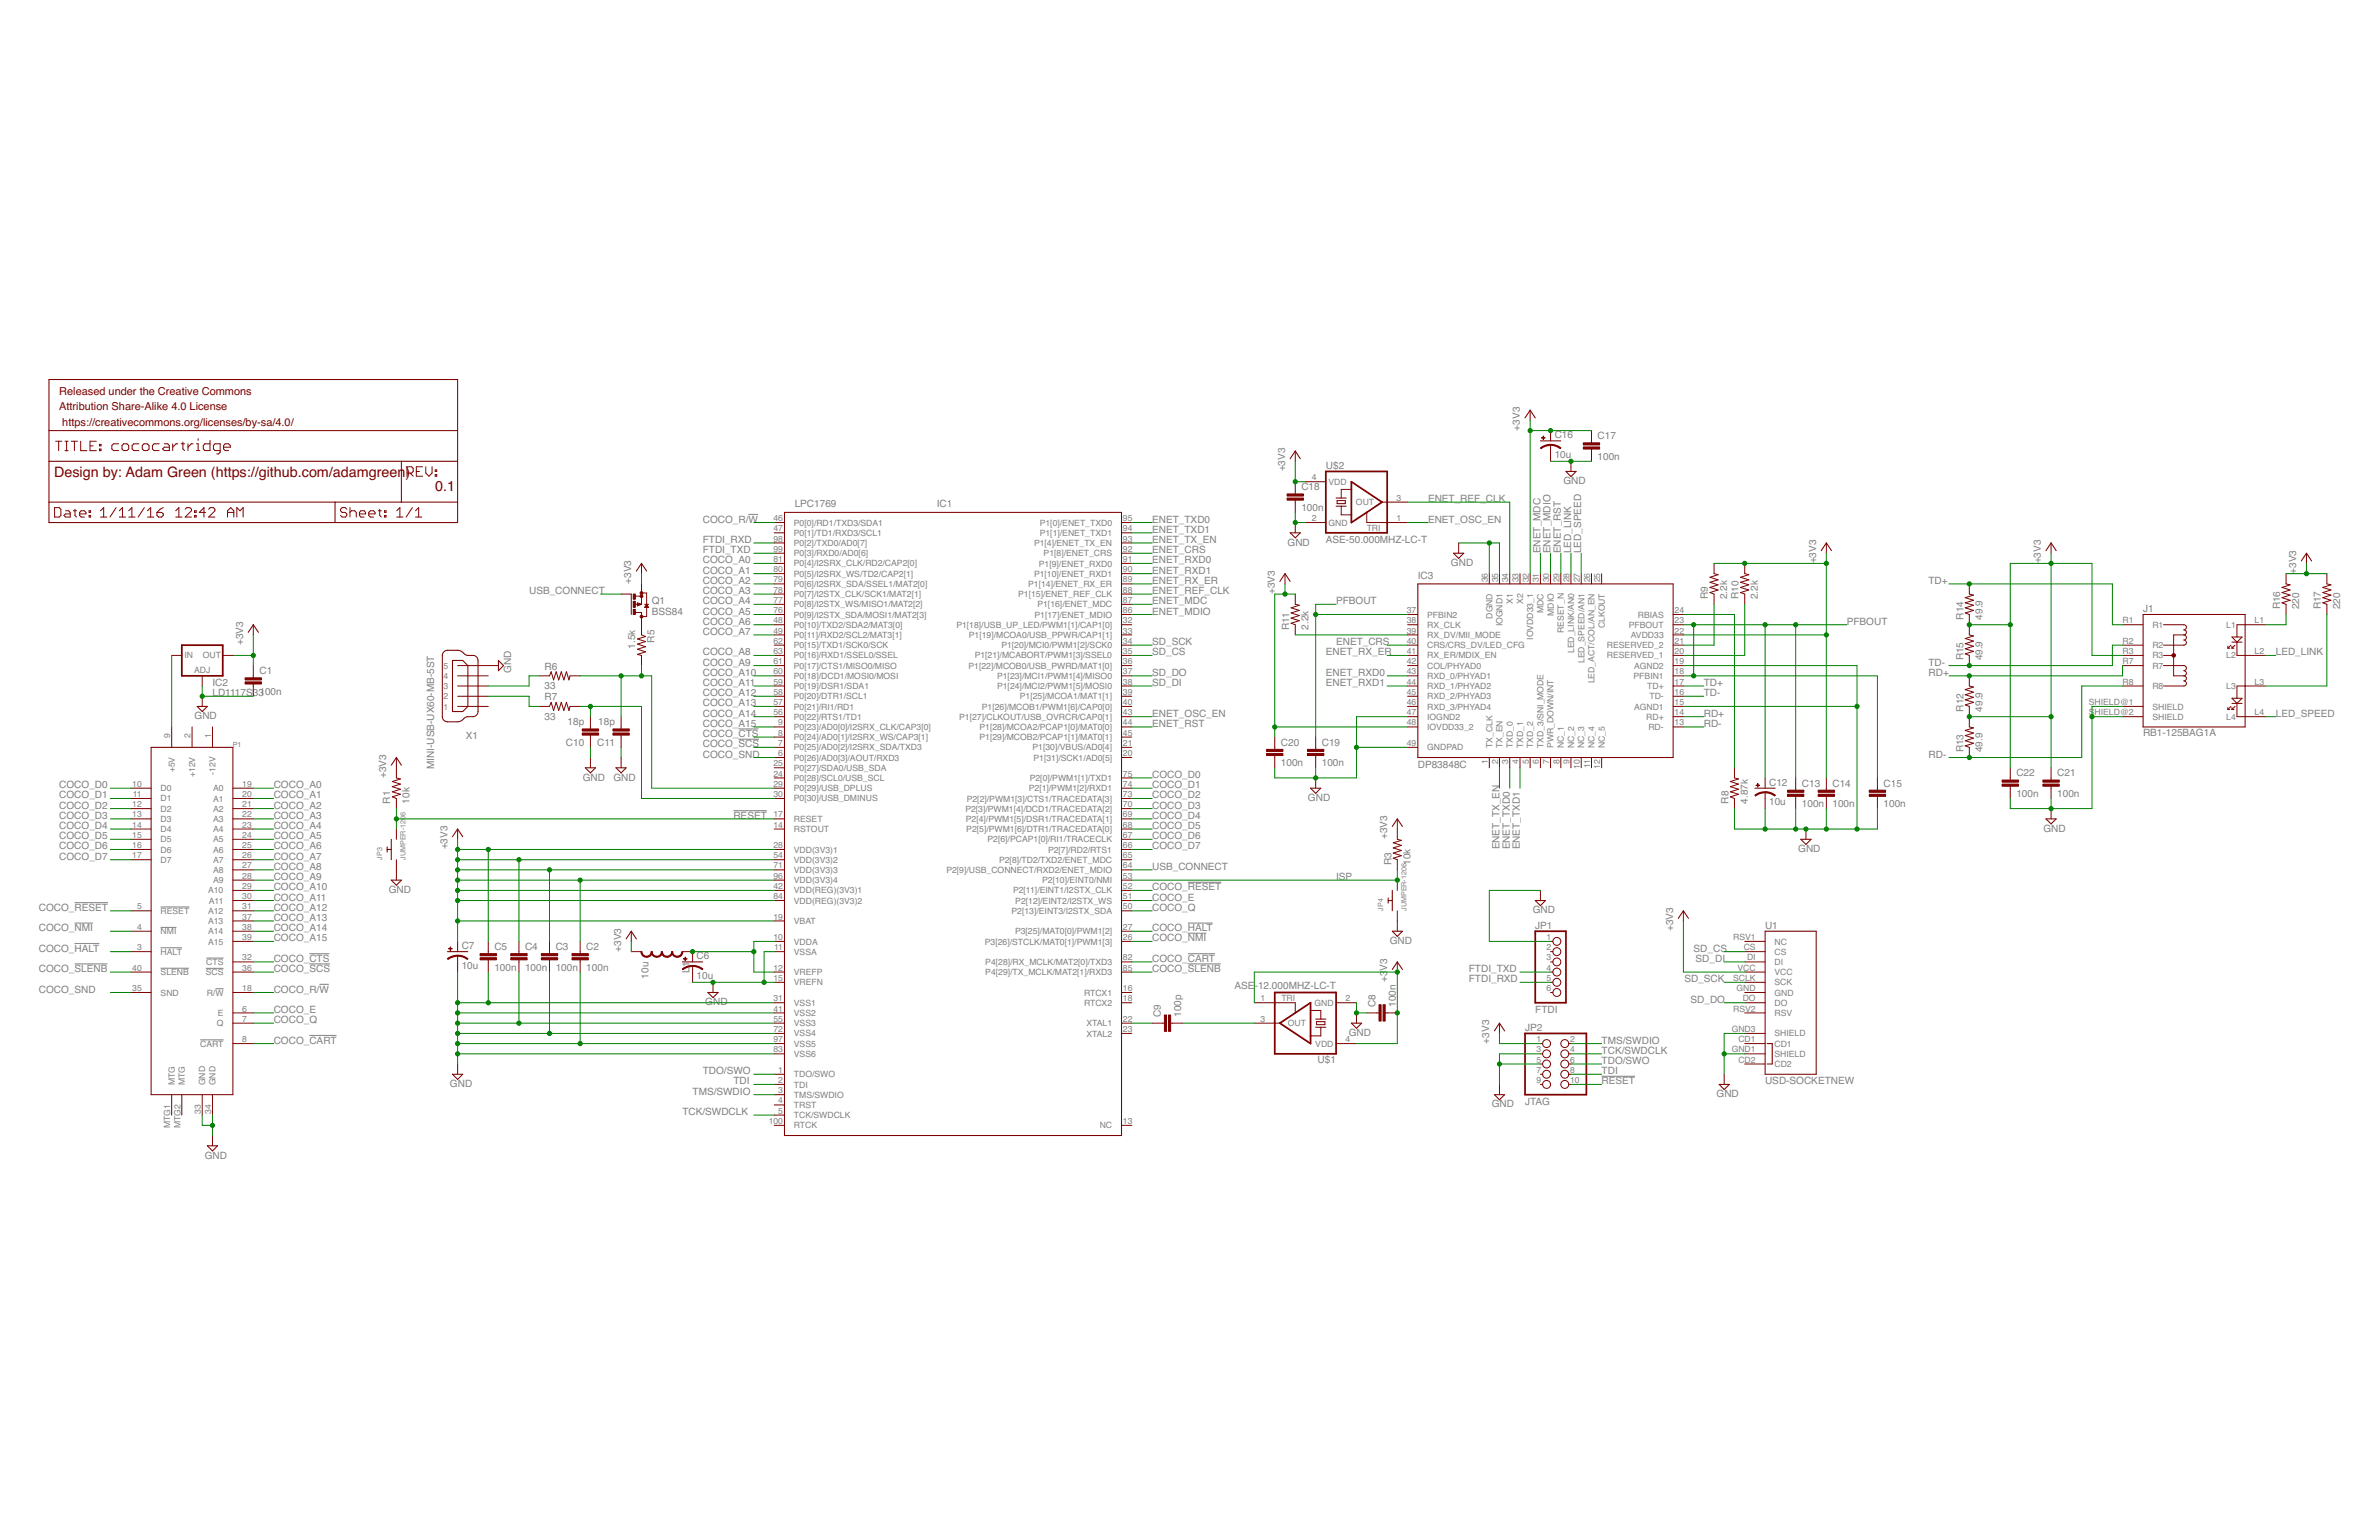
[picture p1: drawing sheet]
<svg xmlns="http://www.w3.org/2000/svg" width="432mm" height="279mm" viewBox="0 0 432 279" stroke-linecap="round" stroke-linejoin="round" font-family="sans-serif">
<defs><g id="words">
<g font-size="2.6" fill="#800000">
<text x="9.8" y="86.5">Design by: Adam Green (https://github.com/adamgreen</text>
<text x="73.6" y="86.5">)</text>
<text x="79" y="89.1">0.1</text>
</g>
<g font-size="2" fill="#800000">
<text x="10.8" y="71.6">Released under the Creative Commons</text>
<text x="10.8" y="74.4">Attribution Share-Alike 4.0 License</text>
<text x="11.3" y="77.2">https://creativecommons.org/licenses/by-sa/4.0/</text>
</g>
<g font-size="1.8" fill="#808080">
<text x="275.9" y="78.1" transform="rotate(-90 275.9 78.1)">+3V3</text>
<text x="282.2" y="83">10u</text>
<text x="282.2" y="79.5">C16</text>
<text x="290" y="83.4">100n</text>
<text x="290" y="79.7">C17</text>
<text x="233.2" y="85.5" transform="rotate(-90 233.2 85.5)">+3V3</text>
<text x="236.2" y="89">C18</text>
<text x="240.7" y="85.1">U$2</text>
<text x="283.8" y="87.9">GND</text>
<text x="127.6" y="94.8">COCO_R/W</text>
<text x="144.2" y="92">LPC1769</text>
<text x="170" y="92">IC1</text>
<text x="209.1" y="94.8">ENET_TXD0</text>
<text x="236.2" y="92.7">100n</text>
<text x="259.2" y="91.1">ENET_REF_CLK</text>
<text x="259.2" y="94.8">ENET_OSC_EN</text>
<text x="127.6" y="100.4">FTDI_TXD</text>
<text x="127.6" y="98.5">FTDI_RXD</text>
<text x="209.1" y="96.7">ENET_TXD1</text>
<text x="209.1" y="98.5">ENET_TX_EN</text>
<text x="209.1" y="100.4">ENET_CRS</text>
<text x="233.7" y="99">GND</text>
<text x="240.7" y="98.5">ASE-50.000MHZ-LC-T</text>
<text x="279.6" y="100.4" transform="rotate(-90 279.6 100.4)">ENET_MDC</text>
<text x="281.4" y="100.4" transform="rotate(-90 281.4 100.4)">ENET_MDIO</text>
<text x="283.3" y="100.4" transform="rotate(-90 283.3 100.4)">ENET_RST</text>
<text x="285.1" y="100.4" transform="rotate(-90 285.1 100.4)">LED_LINK</text>
<text x="287" y="100.4" transform="rotate(-90 287 100.4)">LED_SPEED</text>
<text x="96" y="107.8">USB_CONNECT</text>
<text x="114.6" y="105.9" transform="rotate(-90 114.6 105.9)">+3V3</text>
<text x="127.6" y="102.2">COCO_A0</text>
<text x="127.6" y="104.1">COCO_A1</text>
<text x="127.6" y="105.9">COCO_A2</text>
<text x="127.6" y="107.8">COCO_A3</text>
<text x="209.1" y="102.2">ENET_RXD0</text>
<text x="209.1" y="104.1">ENET_RXD1</text>
<text x="209.1" y="105.9">ENET_RX_ER</text>
<text x="209.1" y="107.8">ENET_REF_CLK</text>
<text x="231.4" y="107.8" transform="rotate(-90 231.4 107.8)">+3V3</text>
<text x="257.3" y="105">IC3</text>
<text x="263.4" y="102.7">GND</text>
<text x="329.6" y="102.2" transform="rotate(-90 329.6 102.2)">+3V3</text>
<text x="350" y="105.9">TD+</text>
<text x="370.4" y="102.2" transform="rotate(-90 370.4 102.2)">+3V3</text>
<text x="416.8" y="104.1" transform="rotate(-90 416.8 104.1)">+3V3</text>
<text x="118.3" y="111.5">BSS84</text>
<text x="118.3" y="109.6">Q1</text>
<text x="127.6" y="109.6">COCO_A4</text>
<text x="127.6" y="111.5">COCO_A5</text>
<text x="127.6" y="113.3">COCO_A6</text>
<text x="209.1" y="109.6">ENET_MDC</text>
<text x="209.1" y="111.5">ENET_MDIO</text>
<text x="242.5" y="109.6">PFBOUT</text>
<text x="310" y="108.7" transform="rotate(-90 310 108.7)">R9</text>
<text x="313.5" y="108.7" transform="rotate(-90 313.5 108.7)">2.2k</text>
<text x="315.6" y="108.7" transform="rotate(-90 315.6 108.7)">R10</text>
<text x="319.1" y="108.7" transform="rotate(-90 319.1 108.7)">2.2k</text>
<text x="335.2" y="113.3">PFBOUT</text>
<text x="356.4" y="112.4" transform="rotate(-90 356.4 112.4)">R14</text>
<text x="359.9" y="112.4" transform="rotate(-90 359.9 112.4)">49.9</text>
<text x="389" y="111.1">J1</text>
<text x="413.8" y="110.6" transform="rotate(-90 413.8 110.6)">R16</text>
<text x="417.3" y="110.6" transform="rotate(-90 417.3 110.6)">220</text>
<text x="421.2" y="110.6" transform="rotate(-90 421.2 110.6)">R17</text>
<text x="424.8" y="110.6" transform="rotate(-90 424.8 110.6)">220</text>
<text x="44.1" y="117.1" transform="rotate(-90 44.1 117.1)">+3V3</text>
<text x="115.3" y="117.7" transform="rotate(-90 115.3 117.7)">1.5k</text>
<text x="118.8" y="116.6" transform="rotate(-90 118.8 116.6)">R5</text>
<text x="127.6" y="115.2">COCO_A7</text>
<text x="127.6" y="118.9">COCO_A8</text>
<text x="209.1" y="117.1">SD_SCK</text>
<text x="209.1" y="118.9">SD_CS</text>
<text x="234" y="114.3" transform="rotate(-90 234 114.3)">R11</text>
<text x="237.5" y="114.3" transform="rotate(-90 237.5 114.3)">2.2k</text>
<text x="240.7" y="118.9">ENET_RX_ER</text>
<text x="242.5" y="117.1">ENET_CRS</text>
<text x="356.4" y="119.8" transform="rotate(-90 356.4 119.8)">R15</text>
<text x="359.9" y="119.8" transform="rotate(-90 359.9 119.8)">49.9</text>
<text x="413.1" y="118.9">LED_LINK</text>
<text x="38.6" y="124.5">IC2</text>
<text x="47.1" y="122.3">C1</text>
<text x="92.8" y="122.1" transform="rotate(-90 92.8 122.1)">GND</text>
<text x="98.8" y="125">33</text>
<text x="98.8" y="121.5">R6</text>
<text x="127.6" y="120.8">COCO_A9</text>
<text x="127.6" y="122.6">COCO_A10</text>
<text x="127.6" y="124.5">COCO_A11</text>
<text x="209.1" y="122.6">SD_DO</text>
<text x="209.1" y="124.5">SD_DI</text>
<text x="240.7" y="122.6">ENET_RXD0</text>
<text x="240.7" y="124.5">ENET_RXD1</text>
<text x="309.2" y="124.5">TD+</text>
<text x="350" y="122.6">RD+</text>
<text x="350" y="120.8">TD-</text>
<text x="35.3" y="130.5">GND</text>
<text x="38.6" y="126.3">LD1117S33100n</text>
<text x="98.8" y="130.6">33</text>
<text x="98.8" y="127.1">R7</text>
<text x="103" y="131.6">18p</text>
<text x="108.6" y="131.6">18p</text>
<text x="127.6" y="126.3">COCO_A12</text>
<text x="127.6" y="128.2">COCO_A13</text>
<text x="127.6" y="130">COCO_A14</text>
<text x="127.6" y="131.9">COCO_A15</text>
<text x="209.1" y="130">ENET_OSC_EN</text>
<text x="209.1" y="131.9">ENET_RST</text>
<text x="309.2" y="131.9">RD-</text>
<text x="309.2" y="130">RD+</text>
<text x="309.2" y="126.3">TD-</text>
<text x="356.4" y="129.1" transform="rotate(-90 356.4 129.1)">R12</text>
<text x="359.9" y="129.1" transform="rotate(-90 359.9 129.1)">49.9</text>
<text x="413.1" y="130">LED_SPEED</text>
<text x="84.5" y="134.1">X1</text>
<text x="102.7" y="135.3">C10</text>
<text x="108.4" y="135.3">C11</text>
<text x="127.6" y="133.7">COCO_CTS</text>
<text x="127.6" y="135.6">COCO_SCS</text>
<text x="127.6" y="137.4">COCO_SND</text>
<text x="232.5" y="135.3">C20</text>
<text x="239.9" y="135.3">C19</text>
<text x="350" y="137.4">RD-</text>
<text x="356.4" y="136.5" transform="rotate(-90 356.4 136.5)">R13</text>
<text x="359.9" y="136.5" transform="rotate(-90 359.9 136.5)">49.9</text>
<text x="389" y="133.5">RB1-125BAG1A</text>
<text x="10.8" y="143">COCO_D0</text>
<text x="49.7" y="143">COCO_A0</text>
<text x="70.1" y="141.1" transform="rotate(-90 70.1 141.1)">+3V3</text>
<text x="78.8" y="139.5" transform="rotate(-90 78.8 139.5)">MINI-USB-UX60-MB-5ST</text>
<text x="105.8" y="141.6">GND</text>
<text x="111.3" y="141.6">GND</text>
<text x="209.1" y="141.1">COCO_D0</text>
<text x="209.1" y="143">COCO_D1</text>
<text x="232.5" y="139">100n</text>
<text x="239.9" y="139">100n</text>
<text x="257.3" y="139.3">DP83848C</text>
<text x="321.1" y="142.5">C12</text>
<text x="327" y="142.7">C13</text>
<text x="332.6" y="142.7">C14</text>
<text x="341.9" y="142.7">C15</text>
<text x="366" y="140.9">C22</text>
<text x="373.4" y="140.9">C21</text>
<text x="10.8" y="144.9">COCO_D1</text>
<text x="10.8" y="146.7">COCO_D2</text>
<text x="10.8" y="148.6">COCO_D3</text>
<text x="49.7" y="144.9">COCO_A1</text>
<text x="49.7" y="146.7">COCO_A2</text>
<text x="49.7" y="148.6">COCO_A3</text>
<text x="70.8" y="145.8" transform="rotate(-90 70.8 145.8)">R1</text>
<text x="74.3" y="145.8" transform="rotate(-90 74.3 145.8)">10k</text>
<text x="133.1" y="148.6">RESET</text>
<text x="209.1" y="144.9">COCO_D2</text>
<text x="209.1" y="146.7">COCO_D3</text>
<text x="209.1" y="148.6">COCO_D4</text>
<text x="237.4" y="145.3">GND</text>
<text x="313.7" y="145.8" transform="rotate(-90 313.7 145.8)">R8</text>
<text x="317.2" y="145.8" transform="rotate(-90 317.2 145.8)">4.87k</text>
<text x="321.1" y="146.1">10u</text>
<text x="327" y="146.4">100n</text>
<text x="332.6" y="146.4">100n</text>
<text x="341.9" y="146.4">100n</text>
<text x="366" y="144.6">100n</text>
<text x="373.4" y="144.6">100n</text>
<text x="10.8" y="150.4">COCO_D4</text>
<text x="10.8" y="152.3">COCO_D5</text>
<text x="10.8" y="154.1">COCO_D6</text>
<text x="10.8" y="156">COCO_D7</text>
<text x="49.7" y="150.4">COCO_A4</text>
<text x="49.7" y="152.3">COCO_A5</text>
<text x="49.7" y="154.1">COCO_A6</text>
<text x="49.7" y="156">COCO_A7</text>
<text x="81.2" y="154.1" transform="rotate(-90 81.2 154.1)">+3V3</text>
<text x="209.1" y="150.4">COCO_D5</text>
<text x="209.1" y="152.3">COCO_D6</text>
<text x="209.1" y="154.1">COCO_D7</text>
<text x="251.8" y="152.3" transform="rotate(-90 251.8 152.3)">+3V3</text>
<text x="272.2" y="154.1" transform="rotate(-90 272.2 154.1)">ENET_TX_EN</text>
<text x="274" y="154.1" transform="rotate(-90 274 154.1)">ENET_TXD0</text>
<text x="275.9" y="154.1" transform="rotate(-90 275.9 154.1)">ENET_TXD1</text>
<text x="326.4" y="154.6">GND</text>
<text x="370.9" y="150.9">GND</text>
<text x="49.7" y="157.8">COCO_A8</text>
<text x="49.7" y="159.7">COCO_A9</text>
<text x="49.7" y="161.5">COCO_A10</text>
<text x="70.5" y="162">GND</text>
<text x="209.1" y="161.5">COCO_RESET</text>
<text x="209.1" y="157.8">USB_CONNECT</text>
<text x="242.5" y="159.7">ISP</text>
<text x="252.5" y="156.9" transform="rotate(-90 252.5 156.9)">R3</text>
<text x="256" y="156.9" transform="rotate(-90 256 156.9)">10k</text>
<text x="7" y="165.2">COCO_RESET</text>
<text x="49.7" y="163.4">COCO_A11</text>
<text x="49.7" y="165.2">COCO_A12</text>
<text x="49.7" y="167.1">COCO_A13</text>
<text x="209.1" y="163.4">COCO_E</text>
<text x="209.1" y="165.2">COCO_Q</text>
<text x="278.2" y="165.7">GND</text>
<text x="7" y="169">COCO_NMI</text>
<text x="7" y="172.7">COCO_HALT</text>
<text x="49.7" y="169">COCO_A14</text>
<text x="49.7" y="170.8">COCO_A15</text>
<text x="83.8" y="172.2">C7</text>
<text x="89.7" y="172.4">C5</text>
<text x="95.3" y="172.4">C4</text>
<text x="100.9" y="172.4">C3</text>
<text x="106.4" y="172.4">C2</text>
<text x="112.7" y="172.7" transform="rotate(-90 112.7 172.7)">+3V3</text>
<text x="209.1" y="170.8">COCO_NMI</text>
<text x="209.1" y="169">COCO_HALT</text>
<text x="252.2" y="171.3">GND</text>
<text x="278.7" y="168.5">JP1</text>
<text x="303.7" y="169" transform="rotate(-90 303.7 169)">+3V3</text>
<text x="307.4" y="172.7">SD_CS</text>
<text x="320.4" y="168.6">U1</text>
<text x="7" y="176.4">COCO_SLENB</text>
<text x="49.7" y="174.5">COCO_CTS</text>
<text x="49.7" y="176.4">COCO_SCS</text>
<text x="83.8" y="175.7">10u</text>
<text x="89.7" y="176.1">100n</text>
<text x="95.3" y="176.1">100n</text>
<text x="100.9" y="176.1">100n</text>
<text x="106.4" y="176.1">100n</text>
<text x="117.7" y="177.5" transform="rotate(-90 117.7 177.5)">10u</text>
<text x="125.1" y="176.5" transform="rotate(-90 125.1 176.5)">L1</text>
<text x="126.4" y="177.6">10u</text>
<text x="126.4" y="174">C6</text>
<text x="209.1" y="174.5">COCO_CART</text>
<text x="209.1" y="176.4">COCO_SLENB</text>
<text x="224.1" y="179.5">ASE</text>
<text x="227.7" y="179.5">-12.000MHZ-LC-T</text>
<text x="251.8" y="178.2" transform="rotate(-90 251.8 178.2)">+3</text>
<text x="251.8" y="176.1" transform="rotate(-90 251.8 176.1)">V3</text>
<text x="266.6" y="176.4">FTDI_TXD</text>
<text x="266.6" y="178.2">FTDI_RXD</text>
<text x="305.7" y="178.2">SD_SCK</text>
<text x="307.8" y="174.5">SD_DI</text>
<text x="7" y="180.1">COCO_SND</text>
<text x="49.7" y="180.1">COCO_R/W</text>
<text x="49.7" y="183.8">COCO_E</text>
<text x="49.7" y="185.6">COCO_Q</text>
<text x="128" y="182.4">GND</text>
<text x="210.7" y="184.5" transform="rotate(-90 210.7 184.5)">C9</text>
<text x="214.4" y="184.5" transform="rotate(-90 214.4 184.5)">100p</text>
<text x="249.6" y="182.7" transform="rotate(-90 249.6 182.7)">C8</text>
<text x="253.4" y="182.7" transform="rotate(-90 253.4 182.7)">100n</text>
<text x="278.7" y="183.8">FTDI</text>
<text x="306.8" y="181.9">SD_DO</text>
<text x="49.7" y="189.3">COCO_CART</text>
<text x="244.8" y="187.9">GND</text>
<text x="270.3" y="189.3" transform="rotate(-90 270.3 189.3)">+3V3</text>
<text x="276.8" y="187">JP2</text>
<text x="290.7" y="189.3">TMS/SWDIO</text>
<text x="290.7" y="191.2">TCK/SWDCLK</text>
<text x="81.7" y="197.2">GND</text>
<text x="127.6" y="194.9">TDO/SWO</text>
<text x="133.1" y="196.8">TDI</text>
<text x="239.2" y="192.9">U$1</text>
<text x="290.7" y="196.8">RESET</text>
<text x="290.7" y="193">TDO/SWO</text>
<text x="290.7" y="194.9">TDI</text>
<text x="320.4" y="196.8">USD-SOCKETNEW</text>
<text x="123.8" y="202.3">TCK/SWDCLK</text>
<text x="125.7" y="198.6">TMS/SWDIO</text>
<text x="270.8" y="200.9">GND</text>
<text x="276.8" y="200.5">JTAG</text>
<text x="311.6" y="199.1">GND</text>
<text x="37.2" y="210.2">GND</text>
</g>
<g font-size="1.6" fill="#808080">
<text x="238.1" y="87.1">4</text>
<text x="241.1" y="87.9">VDD</text>
<text x="140.4" y="94.5">46</text>
<text x="144.1" y="95.4">P0[0]/RD1/TXD3/SDA1</text>
<text x="188.7" y="95.4">P1[0]/ENET_TXD0</text>
<text x="203.8" y="94.5">95</text>
<text x="238.1" y="94.5">2</text>
<text x="241.1" y="95.4">GND</text>
<text x="246.1" y="91.7">OUT</text>
<text x="253.5" y="90.8">3</text>
<text x="253.5" y="94.5">1</text>
<text x="140.4" y="96.4">47</text>
<text x="140.4" y="102">81</text>
<text x="140.4" y="98.3">98</text>
<text x="140.4" y="100.1">99</text>
<text x="144.1" y="97.2">P0[1]/TD1/RXD3/SCL1</text>
<text x="144.1" y="99.1">P0[2]/TXD0/AD0[7]</text>
<text x="144.1" y="100.9">P0[3]/RXD0/AD0[6]</text>
<text x="187.7" y="99.1">P1[4]/ENET_TX_EN</text>
<text x="188.7" y="97.2">P1[1]/ENET_TXD1</text>
<text x="189.4" y="100.9">P1[8]/ENET_CRS</text>
<text x="203.8" y="102">91</text>
<text x="203.8" y="100.1">92</text>
<text x="203.8" y="98.3">93</text>
<text x="203.8" y="96.4">94</text>
<text x="248.1" y="96.3">TRI</text>
<text x="140.4" y="107.5">78</text>
<text x="140.4" y="105.7">79</text>
<text x="140.4" y="103.8">80</text>
<text x="144.1" y="106.5">P0[6]/I2SRX_SDA/SSEL1/MAT2[0]</text>
<text x="144.1" y="104.6">P0[5]/I2SRX_WS/TD2/CAP2[1]</text>
<text x="144.1" y="102.8">P0[4]/I2SRX_CLK/RD2/CAP2[0]</text>
<text x="186.6" y="106.5">P1[14]/ENET_RX_ER</text>
<text x="187.7" y="104.6">P1[10]/ENET_RXD1</text>
<text x="188.6" y="102.8">P1[9]/ENET_RXD0</text>
<text x="203.8" y="107.5">88</text>
<text x="203.8" y="105.7">89</text>
<text x="203.8" y="103.8">90</text>
<text x="270.1" y="105.7" transform="rotate(-90 270.1 105.7)">36</text>
<text x="271.9" y="105.7" transform="rotate(-90 271.9 105.7)">35</text>
<text x="273.8" y="105.7" transform="rotate(-90 273.8 105.7)">34</text>
<text x="275.6" y="105.7" transform="rotate(-90 275.6 105.7)">33</text>
<text x="277.5" y="105.7" transform="rotate(-90 277.5 105.7)">32</text>
<text x="279.3" y="105.7" transform="rotate(-90 279.3 105.7)">31</text>
<text x="281.2" y="105.7" transform="rotate(-90 281.2 105.7)">30</text>
<text x="283" y="105.7" transform="rotate(-90 283 105.7)">29</text>
<text x="284.9" y="105.7" transform="rotate(-90 284.9 105.7)">28</text>
<text x="286.7" y="105.7" transform="rotate(-90 286.7 105.7)">27</text>
<text x="288.6" y="105.7" transform="rotate(-90 288.6 105.7)">26</text>
<text x="290.4" y="105.7" transform="rotate(-90 290.4 105.7)">25</text>
<text x="140.4" y="113.1">48</text>
<text x="140.4" y="111.2">76</text>
<text x="140.4" y="109.4">77</text>
<text x="144.1" y="113.9">P0[10]/TXD2/SDA2/MAT3[0]</text>
<text x="144.1" y="112">P0[9]/I2STX_SDA/MOSI1/MAT2[3]</text>
<text x="144.1" y="110.2">P0[8]/I2STX_WS/MISO1/MAT2[2]</text>
<text x="144.1" y="108.3">P0[7]/I2STX_CLK/SCK1/MAT2[1]</text>
<text x="173.6" y="113.9">P1[18]/USB_UP_LED/PWM1[1]/CAP1[0]</text>
<text x="184.8" y="108.3">P1[15]/ENET_REF_CLK</text>
<text x="187.8" y="112.1">P1[17]/ENET_MDIO</text>
<text x="188.3" y="110.2">P1[16]/ENET_MDC</text>
<text x="203.8" y="113.1">32</text>
<text x="203.8" y="111.2">86</text>
<text x="203.8" y="109.4">87</text>
<text x="255.3" y="111.2">37</text>
<text x="255.3" y="113.1">38</text>
<text x="259" y="112">PFBIN2</text>
<text x="259" y="113.9">RX_CLK</text>
<text x="270.9" y="112.2" transform="rotate(-90 270.9 112.2)">DGND</text>
<text x="272.7" y="113.6" transform="rotate(-90 272.7 113.6)">IOGND1</text>
<text x="274.6" y="109.5" transform="rotate(-90 274.6 109.5)">X1</text>
<text x="276.4" y="109.5" transform="rotate(-90 276.4 109.5)">X2</text>
<text x="280.1" y="111.2" transform="rotate(-90 280.1 111.2)">MDC</text>
<text x="282" y="111.7" transform="rotate(-90 282 111.7)">MDIO</text>
<text x="291.3" y="114" transform="rotate(-90 291.3 114)">CLKOUT</text>
<text x="295.6" y="113.9">PFBOUT</text>
<text x="297.3" y="112.1">RBIAS</text>
<text x="303.9" y="113.1">23</text>
<text x="303.9" y="111.2">24</text>
<text x="385.3" y="113.1">R1</text>
<text x="390.7" y="113.9">R1</text>
<text x="404.1" y="113.9">L1</text>
<text x="409.2" y="113.1">L1</text>
<text x="33.5" y="119.4">IN</text>
<text x="36.8" y="119.4">OUT</text>
<text x="140.4" y="114.9">49</text>
<text x="140.4" y="116.8">62</text>
<text x="140.4" y="118.6">63</text>
<text x="144.1" y="115.8">P0[11]/RXD2/SCL2/MAT3[1]</text>
<text x="144.1" y="117.6">P0[15]/TXD1/SCK0/SCK</text>
<text x="144.1" y="119.5">P0[16]/RXD1/SSEL0/SSEL</text>
<text x="175.9" y="115.8">P1[19]/MCOA0/USB_PPWR/CAP1[1]</text>
<text x="176.9" y="119.5">P1[21]/MCABORT/PWM1[3]/SSEL0</text>
<text x="181.8" y="117.6">P1[20]/MCI0/PWM1[2]/SCK0</text>
<text x="203.8" y="114.9">33</text>
<text x="203.8" y="116.8">34</text>
<text x="203.8" y="118.6">35</text>
<text x="255.3" y="114.9">39</text>
<text x="255.3" y="116.8">40</text>
<text x="255.3" y="118.6">41</text>
<text x="259" y="115.8">RX_DV/MII_MODE</text>
<text x="259" y="117.6">CRS/CRS_DV/LED_CFG</text>
<text x="259" y="119.5">RX_ER/MDIX_EN</text>
<text x="278.3" y="116.1" transform="rotate(-90 278.3 116.1)">IOVDD33_1</text>
<text x="283.9" y="114.9" transform="rotate(-90 283.9 114.9)">RESET_N</text>
<text x="285.7" y="118.5" transform="rotate(-90 285.7 118.5)">LED_LINK/AN0</text>
<text x="291.7" y="119.5">RESERVED_1</text>
<text x="291.7" y="117.6">RESERVED_2</text>
<text x="296" y="115.8">AVDD33</text>
<text x="303.9" y="118.6">20</text>
<text x="303.9" y="116.8">21</text>
<text x="303.9" y="114.9">22</text>
<text x="385.3" y="116.8">R2</text>
<text x="385.3" y="118.6">R3</text>
<text x="390.7" y="117.6">R2</text>
<text x="390.7" y="119.5">R3</text>
<text x="404.1" y="119.5">L2</text>
<text x="409.2" y="118.6">L2</text>
<text x="35.2" y="122.1">ADJ</text>
<text x="80.5" y="125">3</text>
<text x="80.5" y="123.2">4</text>
<text x="80.5" y="121.3">5</text>
<text x="140.4" y="124.2">59</text>
<text x="140.4" y="122.4">60</text>
<text x="140.4" y="120.5">61</text>
<text x="144.1" y="125">P0[19]/DSR1/SDA1</text>
<text x="144.1" y="123.2">P0[18]/DCD1/MOSI0/MOSI</text>
<text x="144.1" y="121.3">P0[17]/CTS1/MISO0/MISO</text>
<text x="175.8" y="121.3">P1[22]/MCOB0/USB_PWRD/MAT1[0]</text>
<text x="181" y="123.2">P1[23]/MCI1/PWM1[4]/MISO0</text>
<text x="181" y="125">P1[24]/MCI2/PWM1[5]/MOSI0</text>
<text x="203.8" y="120.5">36</text>
<text x="203.8" y="122.4">37</text>
<text x="203.8" y="124.2">38</text>
<text x="255.3" y="120.5">42</text>
<text x="255.3" y="122.4">43</text>
<text x="255.3" y="124.2">44</text>
<text x="259" y="121.3">COL/PHYAD0</text>
<text x="259" y="123.2">RXD_0/PHYAD1</text>
<text x="259" y="125">RXD_1/PHYAD2</text>
<text x="287.6" y="120.3" transform="rotate(-90 287.6 120.3)">LED_SPEED/AN1</text>
<text x="289.4" y="124" transform="rotate(-90 289.4 124)">LED_ACT/COL/AN_EN</text>
<text x="296.5" y="123.2">PFBIN1</text>
<text x="296.6" y="121.3">AGND2</text>
<text x="299" y="125">TD+</text>
<text x="303.9" y="124.2">17</text>
<text x="303.9" y="122.4">18</text>
<text x="303.9" y="120.5">19</text>
<text x="385.3" y="120.5">R7</text>
<text x="385.3" y="124.2">R8</text>
<text x="390.7" y="121.3">R7</text>
<text x="390.7" y="125">R8</text>
<text x="404.1" y="125">L3</text>
<text x="409.2" y="124.2">L3</text>
<text x="80.5" y="128.7">1</text>
<text x="80.5" y="126.9">2</text>
<text x="140.4" y="129.8">56</text>
<text x="140.4" y="127.9">57</text>
<text x="140.4" y="126.1">58</text>
<text x="141.3" y="131.6">9</text>
<text x="144.1" y="130.6">P0[22]/RTS1/TD1</text>
<text x="144.1" y="128.7">P0[21]/RI1/RD1</text>
<text x="144.1" y="126.9">P0[20]/DTR1/SCL1</text>
<text x="174.1" y="130.6">P1[27]/CLKOUT/USB_OVRCR/CAP0[1]</text>
<text x="178.2" y="128.7">P1[26]/MCOB1/PWM1[6]/CAP0[0]</text>
<text x="185.1" y="126.9">P1[25]/MCOA1/MAT1[1]</text>
<text x="203.8" y="126.1">39</text>
<text x="203.8" y="127.9">40</text>
<text x="203.8" y="129.8">43</text>
<text x="203.8" y="131.6">44</text>
<text x="255.3" y="126.1">45</text>
<text x="255.3" y="127.9">46</text>
<text x="255.3" y="129.8">47</text>
<text x="255.3" y="131.6">48</text>
<text x="259" y="126.9">RXD_2/PHYAD3</text>
<text x="259" y="128.7">RXD_3/PHYAD4</text>
<text x="259" y="130.6">IOGND2</text>
<text x="296.6" y="128.7">AGND1</text>
<text x="298.8" y="130.6">RD+</text>
<text x="299.4" y="126.9">TD-</text>
<text x="303.9" y="131.6">13</text>
<text x="303.9" y="129.8">14</text>
<text x="303.9" y="127.9">15</text>
<text x="303.9" y="126.1">16</text>
<text x="379.1" y="127.9">SHIELD@1</text>
<text x="379.1" y="129.8">SHIELD@2</text>
<text x="390.7" y="128.7">SHIELD</text>
<text x="390.7" y="130.6">SHIELD</text>
<text x="404.1" y="130.6">L4</text>
<text x="409.2" y="129.8">L4</text>
<text x="30.9" y="133.9" transform="rotate(-90 30.9 133.9)">9</text>
<text x="34.6" y="133.9" transform="rotate(-90 34.6 133.9)">2</text>
<text x="38.3" y="133.9" transform="rotate(-90 38.3 133.9)">1</text>
<text x="141.3" y="137.2">6</text>
<text x="141.3" y="135.3">7</text>
<text x="141.3" y="133.5">8</text>
<text x="144.1" y="138">P0[26]/AD0[3]/AOUT/RXD3</text>
<text x="144.1" y="136.1">P0[25]/AD0[2]/I2SRX_SDA/TXD3</text>
<text x="144.1" y="134.3">P0[24]/AD0[1]/I2SRX_WS/CAP3[1]</text>
<text x="144.1" y="132.4">P0[23]/AD0[0]/I2SRX_CLK/CAP3[0]</text>
<text x="177.8" y="132.4">P1[28]/MCOA2/PCAP1[0]/MAT0[0]</text>
<text x="177.8" y="134.3">P1[29]/MCOB2/PCAP1[1]/MAT0[1]</text>
<text x="187.4" y="136.2">P1[30]/VBUS/AD0[4]</text>
<text x="203.8" y="137.2">20</text>
<text x="203.8" y="135.3">21</text>
<text x="203.8" y="133.5">45</text>
<text x="255.3" y="135.3">49</text>
<text x="259" y="132.4">IOVDD33_2</text>
<text x="259" y="136.1">GNDPAD</text>
<text x="270.9" y="135.7" transform="rotate(-90 270.9 135.7)">TX_CLK</text>
<text x="272.7" y="135.7" transform="rotate(-90 272.7 135.7)">TX_EN</text>
<text x="274.6" y="135.7" transform="rotate(-90 274.6 135.7)">TXD_0</text>
<text x="276.4" y="135.7" transform="rotate(-90 276.4 135.7)">TXD_1</text>
<text x="278.3" y="135.7" transform="rotate(-90 278.3 135.7)">TXD_2</text>
<text x="280.1" y="135.7" transform="rotate(-90 280.1 135.7)">TXD_3/SNI_MODE</text>
<text x="282" y="135.7" transform="rotate(-90 282 135.7)">PWR_DOWN/INT</text>
<text x="283.8" y="135.7" transform="rotate(-90 283.8 135.7)">NC_1</text>
<text x="285.7" y="135.7" transform="rotate(-90 285.7 135.7)">NC_2</text>
<text x="287.6" y="135.7" transform="rotate(-90 287.6 135.7)">NC_3</text>
<text x="289.4" y="135.7" transform="rotate(-90 289.4 135.7)">NC_4</text>
<text x="291.3" y="135.7" transform="rotate(-90 291.3 135.7)">NC_5</text>
<text x="299.2" y="132.4">RD-</text>
<text x="24" y="142.7">10</text>
<text x="29.1" y="143.6">D0</text>
<text x="31.7" y="140.1" transform="rotate(-90 31.7 140.1)">+5V</text>
<text x="35.4" y="141" transform="rotate(-90 35.4 141)">+12V</text>
<text x="38.7" y="143.6">A0</text>
<text x="39.1" y="140.6" transform="rotate(-90 39.1 140.6)">-12V</text>
<text x="44" y="142.7">19</text>
<text x="140.4" y="140.9">24</text>
<text x="140.4" y="139">25</text>
<text x="140.4" y="142.7">29</text>
<text x="144.1" y="141.7">P0[28]/SCL0/USB_SCL</text>
<text x="144.1" y="139.8">P0[27]/SDA0/USB_SDA</text>
<text x="144.1" y="143.6">P0[29]/USB_DPLUS</text>
<text x="186.7" y="143.6">P2[1]/PWM1[2]/RXD1</text>
<text x="186.9" y="141.7">P2[0]/PWM1[1]/TXD1</text>
<text x="187.6" y="138">P1[31]/SCK1/AD0[5]</text>
<text x="203.8" y="142.7">74</text>
<text x="203.8" y="140.9">75</text>
<text x="270.1" y="138.6" transform="rotate(-90 270.1 138.6)">1</text>
<text x="271.9" y="138.6" transform="rotate(-90 271.9 138.6)">2</text>
<text x="273.8" y="138.6" transform="rotate(-90 273.8 138.6)">3</text>
<text x="275.6" y="138.6" transform="rotate(-90 275.6 138.6)">4</text>
<text x="277.5" y="138.6" transform="rotate(-90 277.5 138.6)">5</text>
<text x="279.3" y="138.6" transform="rotate(-90 279.3 138.6)">6</text>
<text x="281.2" y="138.6" transform="rotate(-90 281.2 138.6)">7</text>
<text x="283" y="138.6" transform="rotate(-90 283 138.6)">8</text>
<text x="284.9" y="138.6" transform="rotate(-90 284.9 138.6)">9</text>
<text x="286.7" y="139.4" transform="rotate(-90 286.7 139.4)">10</text>
<text x="288.6" y="139.3" transform="rotate(-90 288.6 139.3)">11</text>
<text x="290.4" y="139.4" transform="rotate(-90 290.4 139.4)">12</text>
<text x="24" y="146.4">12</text>
<text x="24" y="148.3">13</text>
<text x="24.1" y="144.6">11</text>
<text x="29.1" y="145.4">D1</text>
<text x="29.1" y="147.3">D2</text>
<text x="29.1" y="149.1">D3</text>
<text x="38.7" y="145.4">A1</text>
<text x="38.7" y="147.3">A2</text>
<text x="38.7" y="149.1">A3</text>
<text x="44" y="144.6">20</text>
<text x="44" y="146.4">21</text>
<text x="44" y="148.3">22</text>
<text x="140.4" y="148.3">17</text>
<text x="140.4" y="144.6">30</text>
<text x="144.1" y="149.1">RESET</text>
<text x="144.1" y="145.4">P0[30]/USB_DMINUS</text>
<text x="175.2" y="147.3">P2[3]/PWM1[4]/DCD1/TRACEDATA[2]</text>
<text x="175.3" y="149.1">P2[4]/PWM1[5]/DSR1/TRACEDATA[1]</text>
<text x="175.5" y="145.4">P2[2]/PWM1[3]/CTS1/TRACEDATA[3]</text>
<text x="203.8" y="148.3">69</text>
<text x="203.8" y="146.4">70</text>
<text x="203.8" y="144.6">73</text>
<text x="24" y="150.2">14</text>
<text x="24" y="152">15</text>
<text x="24" y="153.9">16</text>
<text x="24" y="155.7">17</text>
<text x="29.1" y="151">D4</text>
<text x="29.1" y="152.8">D5</text>
<text x="29.1" y="154.7">D6</text>
<text x="38.7" y="151">A4</text>
<text x="38.7" y="152.8">A5</text>
<text x="38.7" y="154.7">A6</text>
<text x="44" y="150.2">23</text>
<text x="44" y="152">24</text>
<text x="44" y="153.9">25</text>
<text x="44" y="155.7">26</text>
<text x="140.4" y="150.2">14</text>
<text x="140.4" y="153.9">28</text>
<text x="140.4" y="155.7">54</text>
<text x="144.1" y="151">RSTOUT</text>
<text x="144.1" y="154.7">VDD(3V3)1</text>
<text x="175.4" y="151">P2[5]/PWM1[6]/DTR1/TRACEDATA[0]</text>
<text x="179.2" y="152.8">P2[6]/PCAP1[0]/RI1/TRACECLK</text>
<text x="190.2" y="154.7">P2[7]/RD2/RTS1</text>
<text x="203.8" y="155.7">65</text>
<text x="203.8" y="153.9">66</text>
<text x="203.8" y="152">67</text>
<text x="203.8" y="150.2">68</text>
<text x="29.1" y="156.5">D7</text>
<text x="38.7" y="156.5">A7</text>
<text x="38.7" y="158.4">A8</text>
<text x="38.7" y="160.2">A9</text>
<text x="44" y="157.6">27</text>
<text x="44" y="159.4">28</text>
<text x="44" y="161.3">29</text>
<text x="140.4" y="161.3">42</text>
<text x="140.4" y="157.6">71</text>
<text x="140.4" y="159.4">96</text>
<text x="144.1" y="156.5">VDD(3V3)2</text>
<text x="144.1" y="158.4">VDD(3V3)3</text>
<text x="144.1" y="160.2">VDD(3V3)4</text>
<text x="171.8" y="158.4">P2[9]/USB_CONNECT/RXD2/ENET_MDIO</text>
<text x="181.3" y="156.5">P2[8]/TD2/TXD2/ENET_MDC</text>
<text x="189.2" y="160.2">P2[10]/EINT0/NMI</text>
<text x="203.8" y="161.3">52</text>
<text x="203.8" y="159.4">53</text>
<text x="203.8" y="157.6">64</text>
<text x="24.9" y="165">5</text>
<text x="29.1" y="165.8">RESET</text>
<text x="37.8" y="162.1">A10</text>
<text x="37.8" y="165.8">A12</text>
<text x="37.8" y="167.7">A13</text>
<text x="37.9" y="164">A11</text>
<text x="44" y="163.1">30</text>
<text x="44" y="165">31</text>
<text x="44" y="166.8">37</text>
<text x="140.4" y="166.8">19</text>
<text x="140.4" y="163.1">84</text>
<text x="144.1" y="167.7">VBAT</text>
<text x="144.1" y="162.1">VDD(REG)(3V3)1</text>
<text x="144.1" y="163.9">VDD(REG)(3V3)2</text>
<text x="183.6" y="165.8">P2[13]/EINT3/I2STX_SDA</text>
<text x="183.9" y="162.1">P2[11]/EINT1/I2STX_CLK</text>
<text x="184.3" y="164">P2[12]/EINT2/I2STX_WS</text>
<text x="203.8" y="165">50</text>
<text x="203.8" y="163.1">51</text>
<text x="24.9" y="172.4">3</text>
<text x="24.9" y="168.7">4</text>
<text x="29.1" y="173.2">HALT</text>
<text x="29.1" y="169.5">NMI</text>
<text x="37.8" y="169.5">A14</text>
<text x="37.8" y="171.4">A15</text>
<text x="44" y="168.7">38</text>
<text x="44" y="170.5">39</text>
<text x="140.4" y="170.5">10</text>
<text x="140.5" y="172.4">11</text>
<text x="144.1" y="171.4">VDDA</text>
<text x="144.1" y="173.2">VSSA</text>
<text x="178.8" y="171.4">P3[26]/STCLK/MAT0[1]/PWM1[3]</text>
<text x="184.2" y="169.5">P3[25]/MAT0[0]/PWM1[2]</text>
<text x="203.8" y="170.5">26</text>
<text x="203.8" y="168.7">27</text>
<text x="280.7" y="170.5">1</text>
<text x="280.7" y="172.4">2</text>
<text x="314.6" y="170.5">RSV1</text>
<text x="316.5" y="172.4">CS</text>
<text x="322.1" y="173.2">CS</text>
<text x="322.1" y="171.4">NC</text>
<text x="24" y="176.1">40</text>
<text x="24" y="179.8">35</text>
<text x="29.1" y="176.9">SLENB</text>
<text x="37.3" y="176.9">SCS</text>
<text x="37.4" y="175.1">CTS</text>
<text x="44" y="174.3">32</text>
<text x="44" y="176.1">36</text>
<text x="44" y="179.8">18</text>
<text x="140.4" y="176.1">12</text>
<text x="140.4" y="178">15</text>
<text x="144.1" y="176.9">VREFP</text>
<text x="144.1" y="178.8">VREFN</text>
<text x="178.8" y="175.1">P4[28]/RX_MCLK/MAT2[0]/TXD3</text>
<text x="178.8" y="176.9">P4[29]/TX_MCLK/MAT2[1]/RXD3</text>
<text x="203.8" y="179.8">16</text>
<text x="203.8" y="174.3">82</text>
<text x="203.8" y="176.1">85</text>
<text x="280.7" y="174.3">3</text>
<text x="280.7" y="176.1">4</text>
<text x="280.7" y="178">5</text>
<text x="280.7" y="179.8">6</text>
<text x="314.6" y="178">SCLK</text>
<text x="315.2" y="179.8">GND</text>
<text x="315.4" y="176.1">VCC</text>
<text x="317.1" y="174.3">DI</text>
<text x="322.1" y="175.1">DI</text>
<text x="322.1" y="176.9">VCC</text>
<text x="322.1" y="178.8">SCK</text>
<text x="29.1" y="180.6">SND</text>
<text x="37.5" y="180.6">R/W</text>
<text x="39.5" y="184.3">E</text>
<text x="44" y="183.5">6</text>
<text x="44" y="185.4">7</text>
<text x="140.4" y="181.7">31</text>
<text x="140.4" y="183.5">41</text>
<text x="140.4" y="185.4">55</text>
<text x="144.1" y="182.5">VSS1</text>
<text x="144.1" y="184.3">VSS2</text>
<text x="196.8" y="180.6">RTCX1</text>
<text x="196.8" y="182.5">RTCX2</text>
<text x="203.8" y="181.7">18</text>
<text x="203.8" y="185.4">22</text>
<text x="228.8" y="185.4">3</text>
<text x="228.8" y="181.7">1</text>
<text x="232.6" y="181.6">TRI</text>
<text x="238.6" y="182.5">GND</text>
<text x="244.2" y="181.7">2</text>
<text x="314.6" y="183.5">RSV2</text>
<text x="316.3" y="181.7">DO</text>
<text x="322.1" y="180.6">GND</text>
<text x="322.1" y="184.3">RSV</text>
<text x="322.1" y="182.5">DO</text>
<text x="36.3" y="189.9">CART</text>
<text x="39.3" y="186.2">Q</text>
<text x="44" y="189.1">8</text>
<text x="140.4" y="187.2">72</text>
<text x="140.4" y="190.9">83</text>
<text x="140.4" y="189.1">97</text>
<text x="144.1" y="186.2">VSS3</text>
<text x="144.1" y="188">VSS4</text>
<text x="144.1" y="191.7">VSS6</text>
<text x="144.1" y="189.9">VSS5</text>
<text x="197.2" y="186.2">XTAL1</text>
<text x="197.2" y="188.1">XTAL2</text>
<text x="203.8" y="187.2">23</text>
<text x="233.7" y="186.2">OUT</text>
<text x="238.7" y="189.9">VDD</text>
<text x="244.2" y="189.1">4</text>
<text x="278.9" y="189.1">1</text>
<text x="278.9" y="190.9">3</text>
<text x="285" y="189.1">2</text>
<text x="285" y="190.9">4</text>
<text x="314.3" y="190.9">GND1</text>
<text x="314.3" y="187.2">GND3</text>
<text x="315.5" y="189.1">CD1</text>
<text x="322.1" y="191.7">SHIELD</text>
<text x="322.1" y="188">SHIELD</text>
<text x="322.1" y="189.9">CD1</text>
<text x="31.7" y="196.9" transform="rotate(-90 31.7 196.9)">MTG</text>
<text x="33.6" y="196.9" transform="rotate(-90 33.6 196.9)">MTG</text>
<text x="37.3" y="196.9" transform="rotate(-90 37.3 196.9)">GND</text>
<text x="39.1" y="196.9" transform="rotate(-90 39.1 196.9)">GND</text>
<text x="141.3" y="194.6">1</text>
<text x="141.3" y="196.5">2</text>
<text x="144.1" y="195.5">TDO/SWO</text>
<text x="144.1" y="197.3">TDI</text>
<text x="278.9" y="192.8">5</text>
<text x="278.9" y="194.6">7</text>
<text x="278.9" y="196.5">9</text>
<text x="285" y="192.8">6</text>
<text x="285" y="194.6">8</text>
<text x="285" y="196.5">10</text>
<text x="315.5" y="192.8">CD2</text>
<text x="322.1" y="193.6">CD2</text>
<text x="36.5" y="202" transform="rotate(-90 36.5 202)">33</text>
<text x="38.3" y="202" transform="rotate(-90 38.3 202)">34</text>
<text x="139.5" y="203.9">100</text>
<text x="141.3" y="198.3">3</text>
<text x="141.3" y="200.2">4</text>
<text x="141.3" y="202.1">5</text>
<text x="144.1" y="199.2">TMS/SWDIO</text>
<text x="144.1" y="201">TRST</text>
<text x="144.1" y="202.9">TCK/SWDCLK</text>
<text x="203.8" y="203.9">13</text>
<text x="30.9" y="204.7" transform="rotate(-90 30.9 204.7)">MTG1</text>
<text x="32.7" y="204.7" transform="rotate(-90 32.7 204.7)">MTG2</text>
<text x="144.1" y="204.7">RTCK</text>
<text x="199.6" y="204.7">NC</text>
</g>
<g font-size="1.3" fill="#808080">
<text x="42.3" y="135.6">P1</text>
<text x="69.3" y="156" transform="rotate(-90 69.3 156)">JP3</text>
<text x="73.6" y="156" transform="rotate(-90 73.6 156)">JUMPER-1206</text>
<text x="251" y="165.2" transform="rotate(-90 251 165.2)">JP4</text>
<text x="255.3" y="165.2" transform="rotate(-90 255.3 165.2)">JUMPER-1206</text>
</g>
</g></defs>
<g fill="none" stroke="#808080" stroke-width=".18">
<path d="M135.8 93.3h1.8M134 132.2h3.7M134 134.1h3.8M133.1 147.1h6.1M13.5 174.9h6M13.5 163.8h6.1M13.5 167.5h3.4M13.5 171.2h4.5M29.1 172h3.9M29.1 168.3h2.9M29.1 164.5h5.3M29.1 175.7h5.2"/>
<path d="M37.4 175.7h3.2M37.4 173.8h3.2M39.1 179.4h1.5M56.2 173h3.6M56.2 174.9h3.7M58 178.6h1.7M215.6 173h4.9M215.6 174.9h6M215.6 160.1h6.1M215.6 167.5h4.5M215.6 169.3h3.3M36.3 188.7h4.3"/>
<path d="M56.2 187.9h4.9M290.7 195.3h6.1"/>
</g>
<g fill="none" stroke="#800000" stroke-width=".19">
<path d="M8.9 68.9h74.2v25.9h-74.2zM8.9 78.1h74.2M276.8 75.8l.9-1.4 1 1.4M279.6 80h3.7M8.9 83.7h74.2M8.9 91.1h74.2M60.8 91.1v3.7M72.9 83.7v7.4M142.4 93h61.2v113h-61.2zM234.2 83.2l.9-1.4 .9 1.4M234.2 96.7h1.8l-.9 .9zM242.5 91.8h1.8"/>
<path d="M242.5 90.4h1.8M242.7 90.8h1.5v.6h-1.5zM284.2 85.5h1.9l-1 1zM330.6 99.9l.9-1.4 .9 1.4M371.3 99.9l1-1.4 .9 1.4M45.1 114.7l.9-1.4 .9 1.4M80.6 118.3l.4-.3h2.1a2.12 2.12 0 0 1 1.4 .8l.4 .1a1.64 1.64 0 0 1 1.6 .3l.3 .6v9.3l-.3 .7a1.69 1.69 0 0 1-1.6 .2l-.7 .4a1.42 1.42 0 0 1-1.1 .6l-2.1-.1-.4-.2-.3-.4v-11.4zM82.1 119.8h1.9l.9 1v7.4l-.9 .9h-1.9zM90.5 119.8l.9 1-.9 .9zM114.6 107.8v3.7M115.5 103.6l.9-1.4 1 1.4M116.1 109.6l-.3-.1v.2l.4-.1"/>
<path d="M117.4 109.8l.1 .3h-.3zM232.3 105.5l.9-1.4 1 1.4M257.3 105.9h46.4v31.5h-46.4zM263.8 100.4h1.9l-.9 .9zM389 111.5h18.5v20.4h-18.5zM417.7 101.8l.9-1.4 1 1.4M27.4 135.6h14.9v63h-14.9zM35.8 128.2h1.8l-.9 .9zM71 138.8l.9-1.4 1 1.4M106.2 139.3h1.9l-.9 .9zM111.8 139.3h1.8l-.9 .9zM70.3 153.6v1"/>
<path d="M70.3 154.1h.7M71 159.7h1.9l-1 .9zM71 152.3v3.7M82.1 151.8l1-1.4 .9 1.4M237.9 143h1.8l-.9 .9zM252.7 149.9l.9-1.3 1 1.3M318.5 143h3.7M326.9 152.3h1.8l-.9 .9zM371.3 148.6h1.9l-.9 .9zM81.2 172.7h3.7M113.6 170.3l1-1.3 .9 1.3M123.8 174.5h3.8"/>
<path d="M252 163.4h.7M252 162.9v1M252.7 175.9l.9-1.4 1 1.4M252.7 169h1.9l-1 .9zM252.7 161.5v3.7M278.7 163.4h1.8l-.9 .9zM304.6 166.6l.9-1.4 1 1.4M320.4 169h9.2v25.9h-9.2zM82.1 194.9h1.9l-.9 .9zM128.5 180.1h1.8l-.9 .9zM238.8 184.9h1.8M238.8 186.4h1.8"/>
<path d="M239 185.4h1.5v.5h-1.5zM245.3 185.6h1.8l-.9 1zM271.3 198.6h1.8l-.9 .9zM271.3 187l.9-1.4 .9 1.4M312 196.7h1.9l-1 1zM320.7 189.3h1v3.7h-1M37.6 207.9h1.9l-.9 .9z"/>
</g>
<g fill="none" stroke="#800000" stroke-width=".18">
<path d="M36 79.6v.3M38.1 79.9v1.8h-.9l-.3-.3v-.6l.3-.3h.9M277.7 74.4v1.9M281.4 78.1v1.9M288.9 78.1v2.2M9.9 92.1h.9l.2 .3v1.1l-.2 .3h-.9zM10.1 80.1h1.1M10.6 80.1v1.7M11.8 80.1h.6M11.8 81.8h.6M11.9 92.7h.6l.2 .3v.8h-.8l-.3-.3 .3-.3h.8M12.1 80.1v1.7"/>
<path d="M12.9 80.1h1.2M13.3 92.7h.6M13.5 80.1v1.7M13.6 92.4v1.1l.3 .3M14.5 93.2h1.1v-.2l-.3-.3h-.6l-.2 .3v.5l.2 .3h.6M14.6 80.1v1.7h1.2M16.2 93.5h.2v.3h-.2zM16.2 92.7h.2v.3h-.2zM16.3 80.9h.6M17.5 80.1h-1.2v1.7h1.2M18.1 81.5h.2v.3h-.2zM18.1 80.6h.2v.3h-.2z"/>
<path d="M18.2 93.8h1.2M18.2 92.7l.6-.6v1.7M21.1 92.1l-1.1 1.7M21.5 80.5h-.9l-.3 .3v.6l.3 .3h.9M21.7 93.8h1.1M21.7 92.7l.5-.6v1.7M22.4 80.5h.7l.3 .3v.6l-.3 .3h-.7l-.3-.3v-.6zM23.4 93.8h1.1M23.4 92.7l.5-.6v1.7M25.2 80.5h-.9l-.3 .3v.6l.3 .3h.9M25.8 80.8l.3-.3h.6l.4 .3v.6l-.4 .3h-.6l-.3-.3zM26.2 92.1l-1.1 1.7"/>
<path d="M26.8 93.8h1.1M26.8 92.7l.5-.6v1.7M28.5 93h.8l.3 .2v.3l-.3 .3h-.5l-.3-.3zM28.9 80.5h-.9l-.3 .3v.6l.3 .3h.9M29.6 92.1l-.5 .3-.6 .6M29.8 80.5h.6l.3 .3v.9h-.9l-.3-.3 .3-.3h.9M31.3 80.5v1.2M31.9 93.8h1.1M31.9 92.7l.6-.6v1.7M32.3 80.5h-.3l-.7 .6M32.9 80.5h.6M33.2 80.2v1.2l.3 .3"/>
<path d="M33.6 92.4l.3-.3h.6l.3 .3v.3l-1.2 1.1h1.2M34.1 80.5v1.2M35 80.5h-.3l-.6 .6M35.3 93.5h.3v.3h-.3zM35.3 92.7h.3v.3h-.3zM35.7 81.7h.6M35.7 80.5h.3v1.2M37.3 93h-1.1l.8-.9v1.7M37.9 92.4l.3-.3h.5l.3 .3v.3l-1.1 1.1h1.1M40 81.7h-1l-.3-.3v-.6l.3-.3h1v1.6l-.4 .3h-.3M40.6 81.1h1.2v-.3l-.3-.3h-.6l-.3 .3v.6l.3 .3h.6M41.3 93h1.1"/>
<path d="M41.3 93.8v-1.1l.6-.6 .5 .6v1.1M43 93.8v-1.7l.6 .6 .5-.6v1.7M62.9 92.4l-.2-.3h-.6l-.3 .3v.3l.3 .3h.6l.2 .2v.3l-.2 .3h-.6l-.3-.3M63.5 93l.3-.3h.6l.3 .3v.8M63.5 92.1v1.7M65.2 93.2h1.2v-.2l-.3-.3h-.6l-.3 .3v.5l.3 .3h.6M66.9 93.2h1.2v-.2l-.3-.3h-.6l-.3 .3v.5l.3 .3h.6M68.6 92.7h.6M68.9 92.4v1.1l.3 .3M69.8 93.5h.3v.3h-.3zM69.8 92.7h.3v.3h-.3zM72 93.8h1.2"/>
<path d="M72 92.7l.6-.6v1.7M73.9 85.8h.8l.3-.3v-.5l-.3-.3h-.8v1.7M74.4 85.8l.6 .6M74.8 92.1l-1.1 1.7M75.4 93.8h1.2M75.4 92.7l.6-.6v1.7M75.6 85.5h.5M76.7 84.7h-1.1v1.7h1.1M77.3 84.7v1.1l.6 .6 .5-.6v-1.1M79 86.1h.3v.3h-.3zM79 85.3h.3v.2h-.3zM140.5 94.8h1.9"/>
<path d="M140.5 96.7h1.9M140.5 98.5h1.9M203.6 94.8h1.8M203.6 96.7h1.8M203.6 98.5h1.8M235.1 81.8v1.9M235.1 87.4v2.2M235.1 90.7v2.3M235.1 94.8v1.9M236.9 94.8h3.7M236.9 87.4h3.7M243.4 91.8v1.6h1.9"/>
<path d="M245.3 88.8h-1.9v1.6M248.1 93v1.8h7.4M250.8 91.1h4.7M264.8 98.5v1.9M281.4 80.7v3M285.1 83.7v1.8M288.9 81.5v2.2M331.5 98.5v1.9M372.3 98.5v1.9M31.2 118.9h1.8M40.4 118.9h1.9M46 113.3v1.9"/>
<path d="M112.7 107.8h1.9M115.3 109.6h1.1M115.3 111.1h1.1v4.1l.8 .3-1.5 .4 1.5 .5-1.5 .5 1.5 .4-1.5 .5 1.5 .5-1.5 .4 .7 .2v1.9M115.3 108.2h1.1M115.7 109.4l.7 .2-.7 .3zM116.4 102.2v1.9M116.4 105.9v3.7M116.4 107.6h1v4.3h-1M117 109.6h.7M117.4 109.6l.3 .6h-.7zM140.5 113.3h1.9M140.5 115.2h1.9"/>
<path d="M140.5 117.1h1.9M140.5 118.9h1.9M140.5 111.5h1.9M140.5 109.6h1.9M140.5 107.8h1.9M140.5 105.9h1.9M140.5 104.1h1.9M140.5 102.2h1.9M140.5 100.4h1.9M203.6 113.3h1.8M203.6 115.2h1.8M203.6 117.1h1.8"/>
<path d="M203.6 118.9h1.8M203.6 111.5h1.8M203.6 109.6h1.8M203.6 107.8h1.8M203.6 105.9h1.8M203.6 104.1h1.8M203.6 102.2h1.8M203.6 100.4h1.8M233.2 104.1v1.8M235.1 107.8v1.8l.7 .2-1.5 .5 1.5 .4-1.5 .5 1.5 .5-1.5 .4 1.5 .5-1.5 .5 .8 .2v1.9M255.5 113.3h1.8M255.5 115.2h1.8"/>
<path d="M255.5 117.1h1.8M255.5 118.9h1.8M255.5 111.5h1.8M270.3 104.1v1.8M272.2 104.1v1.8M274 104.1v1.8M275.9 104.1v1.8M277.7 104.1v1.8M279.6 104.1v1.8M281.4 104.1v1.8M283.3 104.1v1.8M285.1 104.1v1.8"/>
<path d="M287 104.1v1.8M288.9 104.1v1.8M290.7 104.1v1.8M303.7 113.3h1.8M303.7 115.2h1.8M303.7 117.1h1.8M303.7 118.9h1.8M303.7 111.5h1.8M311.1 102.2v1.9l.7 .2-1.4 .4 1.4 .5-1.4 .4 1.4 .5-1.4 .5 1.4 .4-1.4 .5 .7 .3v1.8M316.7 102.2v1.9l.7 .2-1.5 .4 1.5 .5-1.5 .4 1.5 .5-1.5 .5 1.5 .4-1.5 .5 .8 .3v1.8M357.4 105.9v1.9l.8 .2-1.5 .4 1.5 .5-1.5 .5 1.5 .4-1.5 .5 1.5 .4-1.5 .5 .7 .3v3.7l.8 .2-1.5 .4 1.5 .5-1.5 .5 1.5 .4-1.5 .5 1.5 .5-1.5 .4 .7 .3v1.9M385.3 113.3h3.7"/>
<path d="M385.3 117.1h3.7M385.3 118.9h3.7M392.7 113.3h3.7a.47 .47 0 0 1 .5 .5 .47 .47 0 0 1-.5 .5 .46 .46 0 0 1 .5 .4 .46 .46 0 0 1-.5 .5M392.7 118.9h1.8M396.4 115.2a.47 .47 0 0 1 .5 .5 .47 .47 0 0 1-.5 .4 .47 .47 0 0 1 .5 .5 .47 .47 0 0 1-.5 .5h-3.7M396.4 115.2h-1.9v7.4h1.9M404.4 117.6h.3M404.4 117.2v.4M404.9 117.1l-.5 .5M405.1 115.6h1.9l-1 .9zM405.1 116.5h1.9M405.1 117.6h.4"/>
<path d="M405.1 117.2v.4M405.7 117.1l-.6 .5M406 116.5v2.4h5.2M411.2 113.3h-5.2v2.3M414.9 104.1v1.8l.8 .2-1.5 .5 1.5 .4-1.5 .5 1.5 .5-1.5 .4 1.5 .5-1.5 .5 .7 .2v1.9M418.6 100.4v1.8M422.3 104.1v1.8l.8 .2-1.5 .5 1.5 .4-1.5 .5 1.5 .5-1.5 .4 1.5 .5-1.5 .5 .7 .2v1.9M31.2 131.9v3.7M34.9 131.9v3.7M36.7 122.6v1.9M36.7 126.3v1.9M38.6 131.9v3.7"/>
<path d="M46 120.8v2.2M46 124.1v2.2M71.9 137.4v3.7l.8 .2-1.5 .5 1.5 .5-1.5 .4 1.5 .5-1.5 .5 1.5 .4-1.5 .5 .7 .3v1.8M83.1 120.8h7.4M83.1 122.6h5.5M83.1 124.5h5.5M83.1 126.3h5.5M83.1 128.2h5.5M97.9 122.6h1.8l.3-.7 .5 1.5 .4-1.5 .5 1.5 .5-1.5 .4 1.5 .5-1.5 .5 1.5 .2-.8h1.8M97.9 128.2h1.8l.3-.8 .5 1.5 .4-1.5 .5 1.5 .5-1.5 .4 1.5 .5-1.5 .5 1.5 .2-.7h1.8M107.2 130v2.2M107.2 133.4v2.2"/>
<path d="M107.2 137.4v1.9M112.7 130v2.2M112.7 133.4v2.2M112.7 137.4v1.9M140.5 137.4h1.9M140.5 135.6h1.9M140.5 133.7h1.9M140.5 131.9h1.9M140.5 139.3h1.9M140.5 120.8h1.9M140.5 122.6h1.9M140.5 124.5h1.9"/>
<path d="M140.5 126.3h1.9M140.5 128.2h1.9M140.5 130h1.9M203.6 137.4h1.8M203.6 135.6h1.8M203.6 133.7h1.8M203.6 131.9h1.8M203.6 120.8h1.8M203.6 122.6h1.8M203.6 124.5h1.8M203.6 126.3h1.8M203.6 128.2h1.8"/>
<path d="M203.6 130h1.8M231.4 133.7v2.3M231.4 137.1v2.2M238.8 133.7v2.3M238.8 137.1v2.2M255.5 135.6h1.8M255.5 131.9h1.8M255.5 120.8h1.8M255.5 122.6h1.8M255.5 124.5h1.8M255.5 126.3h1.8M255.5 128.2h1.8"/>
<path d="M255.5 130h1.8M270.3 137.4v1.9M272.2 137.4v1.9M274 137.4v1.9M275.9 137.4v1.9M277.7 137.4v1.9M279.6 137.4v1.9M281.4 137.4v1.9M283.3 137.4v1.9M285.1 137.4v1.9M287 137.4v1.9M288.9 137.4v1.9"/>
<path d="M290.7 137.4v1.9M303.7 131.9h1.8M303.7 120.8h1.8M303.7 122.6h1.8M303.7 124.5h1.8M303.7 126.3h1.8M303.7 128.2h1.8M303.7 130h1.8M314.8 139.3v1.8l.8 .2-1.5 .5 1.5 .5-1.5 .4 1.5 .5-1.5 .5 1.5 .4-1.5 .5 .7 .3v1.8M357.4 122.6v1.9l.8 .2-1.5 .4 1.5 .5-1.5 .4 1.5 .5-1.5 .5 1.5 .4-1.5 .5 .7 .3v3.7l.8 .2-1.5 .4 1.5 .5-1.5 .5 1.5 .4-1.5 .5 1.5 .5-1.5 .4 .7 .3v1.8M364.9 139.3v2.2M372.3 139.3v2.2"/>
<path d="M385.3 120.8h3.7M385.3 124.5h3.7M385.3 128.2h3.7M385.3 130h3.7M392.7 120.8h3.7a.47 .47 0 0 1 .5 .4 .47 .47 0 0 1-.5 .5 .47 .47 0 0 1 .5 .5 .47 .47 0 0 1-.5 .4M396.4 122.6a.46 .46 0 0 1 .5 .5 .46 .46 0 0 1-.5 .4 .47 .47 0 0 1 .5 .5 .47 .47 0 0 1-.5 .5h-3.7M404.4 128.4v.3M404.4 128.7h.3M404.9 128.2l-.5 .5M405.1 126.7h1.9l-1 .9zM405.1 127.6h1.9M405.1 128.4v.3"/>
<path d="M405.1 128.7h.4M405.7 128.2l-.6 .5M406 127.6v2.4h5.2M411.2 124.5h-5.2v2.2M23.7 150.4h3.7M23.7 148.6h3.7M23.7 154.1h3.7M23.7 143h3.7M23.7 144.9h3.7M23.7 156h3.7M23.7 152.3h3.7M23.7 146.7h3.7"/>
<path d="M42.3 150.4h3.7M42.3 148.6h3.7M42.3 154.1h3.7M42.3 143h3.7M42.3 144.9h3.7M42.3 159.7h3.7M42.3 156h3.7M42.3 157.8h3.7M42.3 152.3h3.7M42.3 146.7h3.7M71.9 150.4v1.9M71.9 156v3.7"/>
<path d="M83.1 150.4v1.9M140.5 150.4h1.9M140.5 148.6h1.9M140.5 141.1h1.9M140.5 154.1h1.9M140.5 143h1.9M140.5 144.9h1.9M140.5 159.7h1.9M140.5 156h1.9M140.5 157.8h1.9M203.6 150.4h1.8M203.6 148.6h1.8"/>
<path d="M203.6 141.1h1.8M203.6 154.1h1.8M203.6 143h1.8M203.6 144.9h1.8M203.6 159.7h1.8M203.6 156h1.8M203.6 157.8h1.8M203.6 152.3h1.8M203.6 146.7h1.8M238.8 141.1v1.9M253.6 148.6v3.7l.8 .2-1.5 .4 1.5 .5-1.5 .4 1.5 .5-1.5 .5 1.5 .4-1.5 .5 .7 .3v1.8M253.6 159.7v1.8"/>
<path d="M320.4 141.1v1.9M320.4 143.7v3M325.9 141.1v2.3M325.9 144.5v2.2M327.8 150.4v1.9M331.5 141.1v2.3M331.5 144.5v2.2M340.8 141.1v2.3M340.8 144.5v2.2M364.9 142.6v2.3M372.3 142.6v2.3M372.3 146.7v1.9"/>
<path d="M23.7 172.7h3.7M23.7 176.4h3.7M23.7 169h3.7M23.7 165.2h3.7M42.3 170.8h3.7M42.3 176.4h3.7M42.3 167.1h3.7M42.3 169h3.7M42.3 161.5h3.7M42.3 165.2h3.7M42.3 163.4h3.7M42.3 174.5h3.7"/>
<path d="M83.1 170.8v1.9M83.1 173.4v3M88.6 170.8v2.2M88.6 174.1v2.3M94.2 170.8v2.2M94.2 174.1v2.3M99.7 170.8v2.2M99.7 174.1v2.3M105.3 170.8v2.2M105.3 174.1v2.3M114.6 172.7h1.8M114.6 169v1.8"/>
<path d="M123.8 172.7h1.9v1.8M125.7 175.3v2.9M129.4 178.2v1.9M140.5 170.8h1.9M140.5 172.7h1.9M140.5 176.4h1.9M140.5 178.2h1.9M140.5 167.1h1.9M140.5 161.5h1.9M140.5 163.4h1.9M203.6 170.8h1.8M203.6 176.4h1.8"/>
<path d="M203.6 169h1.8M203.6 161.5h1.8M203.6 165.2h1.8M203.6 163.4h1.8M203.6 174.5h1.8M253.6 165.2v3.8M253.6 174.5v1.9M279.6 161.5v1.9M281.4 170.8h.5M281.4 172.7h.5M281.4 176.4h.5M281.4 178.2h.5"/>
<path d="M281.4 174.5h.5M305.5 165.2v1.9M316.7 170.8h3.7M316.7 172.7h3.7M316.7 176.4h3.7M316.7 178.2h3.7M316.7 174.5h3.7M23.7 180.1h3.7M31.2 198.6v3.7M33 198.6v3.7M36.7 198.6v3.7M38.6 198.6v3.7"/>
<path d="M42.3 180.1h3.7M42.3 185.6h3.7M42.3 183.8h3.7M42.3 189.3h3.7M83.1 193v1.9M140.5 194.9h1.9M140.5 196.7h1.9M140.5 198.6h1.9M140.5 181.9h1.9M140.5 185.6h1.9M140.5 187.5h1.9M140.5 183.8h1.9"/>
<path d="M140.5 191.2h1.9M140.5 189.3h1.9M203.6 180.1h1.8M203.6 181.9h1.8M203.6 185.6h1.8M203.6 187.5h1.8M209.1 185.6h2.2M212.5 185.6h2.2M227.7 181.9h7.4v1.9M227.7 185.6h4.6M237.9 183.3h1.8v1.6M239.7 186.4v1.5h-1.8"/>
<path d="M242.5 181.9h3.7M242.5 189.3h3.7M246.2 183.8v1.8M248.1 183.8h2.2M251.4 183.8h2.2M272.2 185.6v1.9M272.2 196.7v1.9M279.6 194.9h.4M279.6 196.7h.4M279.6 191.2h.4M279.6 189.3h.4M279.6 193h.4"/>
<path d="M281.4 180.1h.5M284.7 194.9h.4M284.7 196.7h.4M284.7 191.2h.4M284.7 189.3h.4M284.7 193h.4M312.9 194.9v1.8M316.7 180.1h3.7M316.7 181.9h3.7M316.7 187.5h3.7M316.7 183.8h3.7M316.7 191.2h3.7"/>
<path d="M316.7 189.3h3.7M316.7 193h3.7M38.6 206v1.9M140.5 200.5h1.9M140.5 202.3h1.9M140.5 204.2h1.9M203.6 204.2h1.8"/>
<circle cx="282.6" cy="170.8" r=".72"/>
<circle cx="282.6" cy="172.7" r=".72"/>
<circle cx="282.6" cy="176.4" r=".72"/>
<circle cx="282.6" cy="174.5" r=".72"/>
<circle cx="282.6" cy="178.2" r=".72"/>
<circle cx="280.7" cy="193" r=".72"/>
<circle cx="280.7" cy="194.9" r=".72"/>
<circle cx="280.7" cy="196.7" r=".72"/>
<circle cx="280.7" cy="189.3" r=".72"/>
<circle cx="280.7" cy="191.2" r=".72"/>
<circle cx="282.6" cy="180.1" r=".72"/>
<circle cx="284" cy="189.3" r=".72"/>
<circle cx="284" cy="191.2" r=".72"/>
<circle cx="284" cy="196.7" r=".72"/>
<circle cx="284" cy="194.9" r=".72"/>
<circle cx="284" cy="193" r=".72"/>
</g>
<path d="M240.6 85.5h11.2v11.2h-11.2zM245.3 87.4l5.5 3.7-5.5 3.7zM33 117.1h7.4v5.5h-7.4zM278.7 169h5.5v12.9h-5.5zM231.4 180.1h11.1v11.1h-11.1zM232.3 185.6l5.6-3.7v7.4zM276.8 187.5h11.1v11.1h-11.1z" fill="none" stroke="#800000" stroke-width=".32"/>
<g fill="#800000" stroke="#800000" stroke-width=".18">
<path d="M44.5 123.7h3v.4h-3z"/>
<path d="M44.5 123h3v.4h-3z"/>
<path d="M103.8 173.8h3v.3h-3z"/>
<path d="M103.8 173h3v.4h-3z"/>
<path d="M98.3 173.8h2.9v.3h-2.9z"/>
<path d="M98.3 173h2.9v.4h-2.9z"/>
<path d="M92.7 173.8h3v.3h-3z"/>
<path d="M92.7 173h3v.4h-3z"/>
<path d="M87.1 173.8h3v.3h-3z"/>
<path d="M87.1 173h3v.4h-3z"/>
<path d="M81.4 172.1l.7 .1z"/>
<path d="M81.7 171.8l.1 .6z"/>
<path d="M251 182.3h.4v3h-.4z"/>
<path d="M250.3 182.3h.4v3h-.4z"/>
<path d="M212.1 184.1h.4v3h-.4z"/>
<path d="M211.3 184.1h.4v3h-.4z"/>
<path d="M114.9 110.6h.4v.9h-.4z"/>
<path d="M114.9 107.8h.4v.9h-.4z"/>
<path d="M114.9 109.1h.4v1.1h-.4z"/>
<path d="M105.7 132.2h2.9v.4h-2.9z"/>
<path d="M105.7 133h2.9v.4h-2.9z"/>
<path d="M111.3 132.2h2.9v.4h-2.9z"/>
<path d="M111.3 133h2.9v.4h-2.9z"/>
<path d="M318.7 142.4l.7 .1z"/>
<path d="M319 142.2l.1 .6z"/>
<path d="M324.4 144.1h3v.4h-3z"/>
<path d="M324.4 143.4h3v.3h-3z"/>
<path d="M330 144.1h3v.4h-3z"/>
<path d="M330 143.4h3v.3h-3z"/>
<path d="M339.3 144.1h2.9v.4h-2.9z"/>
<path d="M339.3 143.4h2.9v.3h-2.9z"/>
<path d="M279.8 79.4l.6 .1z"/>
<path d="M280.1 79.1l.1 .7z"/>
<path d="M287.4 81.1h2.9v.4h-2.9z"/>
<path d="M287.4 80.3h2.9v.4h-2.9z"/>
<path d="M233.6 90.4h3v.3h-3z"/>
<path d="M233.6 89.6h3v.4h-3z"/>
<path d="M237.3 136.7h3v.4h-3z"/>
<path d="M237.3 136h3v.3h-3z"/>
<path d="M229.9 136.7h3v.4h-3z"/>
<path d="M229.9 136h3v.3h-3z"/>
<path d="M370.8 142.3h3v.3h-3z"/>
<path d="M370.8 141.5h3v.4h-3z"/>
<path d="M363.4 142.3h3v.3h-3z"/>
<path d="M363.4 141.5h3v.4h-3z"/>
<path d="M124.1 173.9l.6 .1z"/>
<path d="M124.3 173.7l.1 .6z"/>
</g>
<g fill="#800000" stroke="#800000" stroke-width=".18">
<path d="M122.9 173.5l.6-.3 .3-.5h.1v.1a.96 .96 0 0 1-1 .9z" fill-rule="evenodd"/>
<path d="M121.9 172.7h.2l.2 .5 .6 .3v.2h-.1a1 1 0 0 1-.9-1z" fill-rule="evenodd"/>
<path d="M121.9 172.7h.2v.1a.99 .99 0 0 1-1 .9v-.2l.6-.3z" fill-rule="evenodd"/>
<path d="M120.1 172.7h.1l.3 .5 .6 .3v.2h-.2a.96 .96 0 0 1-.8-1z" fill-rule="evenodd"/>
<path d="M119.2 173.5l.6-.3 .3-.5h.1v.1a.96 .96 0 0 1-1 .9z" fill-rule="evenodd"/>
<path d="M118.2 172.7h.2l.2 .5 .6 .3v.2h-.1a1 1 0 0 1-.9-1z" fill-rule="evenodd"/>
<path d="M117.4 173.5l.5-.3 .3-.5h.2v.1a.99 .99 0 0 1-1 .9z" fill-rule="evenodd"/>
<path d="M116.3 172.7h.2l.3 .5 .6 .3v.2h-.2a1 1 0 0 1-.9-1z" fill-rule="evenodd"/>
<path d="M83.1 173.3l1.2 .2 .6 .4-.1 .2a2.81 2.81 0 0 0-1.7-.6z" fill-rule="evenodd"/>
<path d="M81.2 173.9l.7-.4 1.2-.2v.2l-1 .2-.8 .4z" fill-rule="evenodd"/>
<path d="M320.4 143.6l1.2 .3 .6 .4-.1 .1a2.81 2.81 0 0 0-1.7-.6z" fill-rule="evenodd"/>
<path d="M318.5 144.3l.2-.2a2.74 2.74 0 0 1 1.7-.4v.1a2.81 2.81 0 0 0-1.8 .6z" fill-rule="evenodd"/>
<path d="M281.4 80.6h.3a2.82 2.82 0 0 1 1.6 .7l-.1 .1a3 3 0 0 0-1.8-.6z" fill-rule="evenodd"/>
<path d="M279.6 81.3l1.1-.6 .7-.1v.2a2.81 2.81 0 0 0-1.7 .6z" fill-rule="evenodd"/>
<path d="M394.3 118.7a.32 .32 0 0 1 .5 0 .32 .32 0 0 1-.2 .5 .32 .32 0 0 1-.4-.3l.2-.2a.21 .21 0 0 1 .3 .2 .21 .21 0 0 1-.3 .2l-.2-.2z" fill-rule="evenodd"/>
<path d="M394.3 118.8h.4v.2h-.4v-.1l.2-.1 .2 .1-.2 .1-.2-.1z" fill-rule="evenodd"/>
<path d="M394.4 118.8h.3v.2h-.3l-.1-.1h.3h-.3z" fill-rule="evenodd"/>
<path d="M125.7 175.2h.3a2.67 2.67 0 0 1 1.6 .6l-.1 .1a3 3 0 0 0-1.8-.6z" fill-rule="evenodd"/>
<path d="M123.8 175.8l1.2-.6h.7v.1a2.81 2.81 0 0 0-1.7 .6z" fill-rule="evenodd"/>
<circle cx="116.4" cy="107.6" r=".25"/>
<circle cx="116.4" cy="108.2" r=".25"/>
<circle cx="116.4" cy="111.9" r=".25"/>
</g>
<g fill="none" stroke="#008000" stroke-width=".18">
<path d="M277.7 76.3v27.8M277.7 78.1h11.2M136.8 98.5h3.7M136.8 94.8h3.7M205.4 98.5h3.7M205.4 94.8h3.7M205.4 96.7h3.7M235.1 83.7v3.7h1.8M235.1 93v1.8h1.8M255.5 94.8h3.7M255.5 91.1h18.5v13M264.8 98.5h7.4v5.6"/>
<path d="M270.3 98.5v5.6M281.4 83.7h7.5M31.2 118.9v13M42.3 118.9h3.7M46 115.2v5.6M109 107.8h3.7M116.4 104.1v1.8M136.8 118.9h3.7M136.8 115.2h3.7M136.8 102.2h3.7M136.8 107.8h3.7M136.8 113.3h3.7"/>
<path d="M136.8 104.1h3.7M136.8 100.4h3.7M136.8 105.9h3.7M136.8 109.6h3.7M136.8 111.5h3.7M205.4 118.9h3.7M205.4 102.2h3.7M205.4 107.8h3.7M205.4 104.1h3.7M205.4 100.4h3.7M205.4 105.9h3.7M205.4 109.6h3.7"/>
<path d="M205.4 111.5h3.7M205.4 117.1h3.7M233.2 105.9v1.9M235.1 107.8h-3.7v25.9M235.1 115.2h20.4M238.8 111.5h16.7M242.5 109.6h-3.7v24.1M251.8 118.9h3.7M251.8 117.1h3.7M279.6 100.4v3.7M281.4 100.4v3.7M283.3 100.4v3.7"/>
<path d="M285.1 100.4v3.7M287 100.4v3.7M305.5 111.5h9.3v27.8M305.5 115.2h26M305.5 113.3h29.7M307.4 113.3v9.3M311.1 102.2h20.4M311.1 109.6v7.5h-5.6M316.7 109.6v9.3h-11.2M320.4 113.3v27.8M325.9 113.3v27.8M331.5 100.4v40.7"/>
<path d="M353.7 105.9h29.7v7.4h1.9M357.4 113.3h7.5M372.3 100.4v38.9M385.3 117.1h-1.9v3.7h-29.7M385.3 118.9h-5.6v-16.7h-14.8v37.1M411.2 118.9h1.9M414.9 111.5v1.8h-3.7M414.9 104.1h7.4M418.6 102.2v1.9M422.3 111.5v13h-11.1M36.7 124.5v1.8h9.3M88.6 126.3h7.4v1.9h1.9"/>
<path d="M97.9 122.6h-1.9v1.9h-7.4M105.3 128.2h11.1v16.7h24.1M105.3 122.6h13v20.4h22.2M107.2 128.2v1.8M107.2 135.6v1.8M112.7 122.6v7.4M112.7 135.6v1.8M116.4 120.8v1.8M136.8 126.3h3.7M136.8 120.8h3.7M136.8 128.2h3.7M136.8 130h3.7"/>
<path d="M136.8 135.6h3.7M136.8 131.9h3.7M136.8 122.6h3.7M136.8 124.5h3.7M136.8 133.7h3.7M136.8 137.4h3.7M205.4 130h3.7M205.4 131.9h3.7M205.4 122.6h3.7M205.4 124.5h3.7M231.4 131.9h24.1M238.8 139.3v1.8"/>
<path d="M246.2 135.6h9.3M251.8 122.6h3.7M251.8 124.5h3.7M255.5 130h-9.3v11.1h-14.8v-1.8M272.2 139.3v3.7M274 139.3v3.7M275.9 139.3v3.7M305.5 126.3h3.7M305.5 120.8h31.6v29.6M305.5 122.6h35.3v18.5M305.5 128.2h31.6M305.5 130h3.7"/>
<path d="M305.5 131.9h3.7M305.5 124.5h3.7M357.4 130h14.9M379.7 130h5.6M385.3 128.2h-5.6v18.5h-14.8v-1.8M385.3 120.8v1.8h-31.6M385.3 124.5h-7.5v12.9h-24.1M411.2 130h1.9M20 150.4h3.7M20 146.7h3.7M20 156h3.7M20 154.1h3.7"/>
<path d="M20 148.6h3.7M20 143h3.7M20 144.9h3.7M20 152.3h3.7M46 150.4h3.7M46 146.7h3.7M46 159.7h3.7M46 157.8h3.7M46 156h3.7M46 154.1h3.7M46 148.6h3.7M46 143h3.7"/>
<path d="M46 144.9h3.7M46 152.3h3.7M71.9 146.7v3.7M71.9 148.6h68.6M83.1 152.3v18.5M83.1 159.7h57.4M83.1 157.8h57.4M83.1 156h57.4M83.1 154.1h57.4M88.6 154.1v16.7M94.2 156v14.8M99.7 157.8v13"/>
<path d="M105.3 159.7v11.1M205.4 150.4h3.7M205.4 141.1h3.7M205.4 146.7h3.7M205.4 157.8h3.7M205.4 154.1h3.7M205.4 148.6h3.7M205.4 143h3.7M205.4 144.9h3.7M205.4 152.3h3.7M253.6 157.8v1.9h-48.2M314.8 146.7v3.7h26v-3.7"/>
<path d="M320.4 146.7v3.7M325.9 146.7v3.7M331.5 146.7v3.7M372.3 144.9v1.8M20 172.7h3.7M20 176.4h3.7M20 165.2h3.7M20 169h3.7M46 170.8h3.7M46 161.5h3.7M46 163.4h3.7M46 167.1h3.7"/>
<path d="M46 176.4h3.7M46 165.2h3.7M46 169h3.7M46 174.5h3.7M83.1 176.4v16.6M83.1 161.5h57.4M83.1 163.4h57.4M83.1 167.1h57.4M88.6 176.4v5.5M94.2 176.4v9.2M99.7 176.4v11.1M105.3 176.4v12.9"/>
<path d="M114.6 170.8v1.9M125.7 178.2h14.8M125.7 172.7h11.1M140.5 172.7h-1.8v5.5M140.5 170.8h-3.7v5.6h3.7M205.4 170.8h3.7M205.4 161.5h3.7M205.4 163.4h3.7M205.4 176.4h3.7M205.4 165.2h3.7M205.4 169h3.7M205.4 174.5h3.7"/>
<path d="M275.9 178.2h5.5M275.9 176.4h5.5M279.6 161.5h-9.3v9.3h11.1M305.5 167.1v9.3h11.2M312.9 178.2h3.8M312.9 172.7h3.8M312.9 174.5h3.8M20 180.1h3.7M46 183.8h3.7M46 185.6h3.7M46 189.3h3.7M46 180.1h3.7"/>
<path d="M83.1 181.9h57.4M83.1 183.8h57.4M83.1 185.6h57.4M83.1 187.5h57.4M83.1 189.3h57.4M83.1 191.2h57.4M136.8 196.7h3.7M136.8 194.9h3.7M136.8 198.6h3.7M205.4 185.6h3.7M214.7 185.6h13M227.7 181.9v-5.5h25.9v12.9h-7.4"/>
<path d="M246.2 181.9v1.9h1.9M272.2 187.5v1.8h7.4M272.2 193h7.4M279.6 191.2h-7.4v5.5M285.1 189.3h5.6M285.1 191.2h5.6M285.1 193h5.6M285.1 196.7h5.6M285.1 194.9h5.6M312.9 181.9h3.8M312.9 191.2h3.8M316.7 187.5h-3.8v7.4"/>
<path d="M36.7 202.3v1.9h1.9M38.6 202.3v3.7M136.8 202.3h3.7"/>
</g>
<g fill="#008000" stroke="#008000" stroke-width=".18">
<circle cx="38.6" cy="204.2" r=".38"/>
<circle cx="36.7" cy="126.3" r=".38"/>
<circle cx="83.1" cy="183.8" r=".38"/>
<circle cx="83.1" cy="185.6" r=".38"/>
<circle cx="83.1" cy="187.5" r=".38"/>
<circle cx="83.1" cy="189.3" r=".38"/>
<circle cx="83.1" cy="191.2" r=".38"/>
<circle cx="88.6" cy="181.9" r=".38"/>
<circle cx="94.2" cy="185.6" r=".38"/>
<circle cx="99.7" cy="187.5" r=".38"/>
<circle cx="105.3" cy="189.3" r=".38"/>
<circle cx="83.1" cy="181.9" r=".38"/>
<circle cx="129.4" cy="178.2" r=".38"/>
<circle cx="138.7" cy="178.2" r=".38"/>
<circle cx="246.2" cy="183.8" r=".38"/>
<circle cx="272.2" cy="193" r=".38"/>
<circle cx="320.4" cy="150.4" r=".38"/>
<circle cx="325.9" cy="150.4" r=".38"/>
<circle cx="331.5" cy="150.4" r=".38"/>
<circle cx="337.1" cy="150.4" r=".38"/>
<circle cx="337.1" cy="128.2" r=".38"/>
<circle cx="327.8" cy="150.4" r=".38"/>
<circle cx="270.3" cy="98.5" r=".38"/>
<circle cx="285.1" cy="83.7" r=".38"/>
<circle cx="235.1" cy="94.8" r=".38"/>
<circle cx="238.8" cy="141.1" r=".38"/>
<circle cx="246.2" cy="135.6" r=".38"/>
<circle cx="379.7" cy="130" r=".38"/>
<circle cx="372.3" cy="146.7" r=".38"/>
<circle cx="312.9" cy="191.2" r=".38"/>
<circle cx="46" cy="118.9" r=".38"/>
<circle cx="83.1" cy="161.5" r=".38"/>
<circle cx="83.1" cy="159.7" r=".38"/>
<circle cx="83.1" cy="157.8" r=".38"/>
<circle cx="83.1" cy="156" r=".38"/>
<circle cx="83.1" cy="154.1" r=".38"/>
<circle cx="83.1" cy="163.4" r=".38"/>
<circle cx="88.6" cy="154.1" r=".38"/>
<circle cx="94.2" cy="156" r=".38"/>
<circle cx="99.7" cy="157.8" r=".38"/>
<circle cx="105.3" cy="159.7" r=".38"/>
<circle cx="83.1" cy="167.1" r=".38"/>
<circle cx="253.6" cy="183.8" r=".38"/>
<circle cx="253.6" cy="176.4" r=".38"/>
<circle cx="331.5" cy="115.2" r=".38"/>
<circle cx="331.5" cy="102.2" r=".38"/>
<circle cx="316.7" cy="102.2" r=".38"/>
<circle cx="277.7" cy="78.1" r=".38"/>
<circle cx="281.4" cy="78.1" r=".38"/>
<circle cx="235.1" cy="87.4" r=".38"/>
<circle cx="233.2" cy="107.8" r=".38"/>
<circle cx="231.4" cy="131.9" r=".38"/>
<circle cx="357.4" cy="130" r=".38"/>
<circle cx="357.4" cy="113.3" r=".38"/>
<circle cx="372.3" cy="102.2" r=".38"/>
<circle cx="364.9" cy="113.3" r=".38"/>
<circle cx="372.3" cy="130" r=".38"/>
<circle cx="418.6" cy="104.1" r=".38"/>
<circle cx="71.9" cy="148.6" r=".38"/>
<circle cx="136.8" cy="172.7" r=".38"/>
<circle cx="125.7" cy="172.7" r=".38"/>
<circle cx="253.6" cy="159.7" r=".38"/>
<circle cx="107.2" cy="128.2" r=".38"/>
<circle cx="112.7" cy="122.6" r=".38"/>
<circle cx="116.4" cy="122.6" r=".38"/>
<circle cx="357.4" cy="137.4" r=".38"/>
<circle cx="357.4" cy="122.6" r=".38"/>
<circle cx="357.4" cy="120.8" r=".38"/>
<circle cx="357.4" cy="105.9" r=".38"/>
<circle cx="320.4" cy="113.3" r=".38"/>
<circle cx="307.4" cy="113.3" r=".38"/>
<circle cx="307.4" cy="122.6" r=".38"/>
<circle cx="325.9" cy="113.3" r=".38"/>
<circle cx="238.8" cy="111.5" r=".38"/>
</g>
<use href="#words"/>
</svg>
